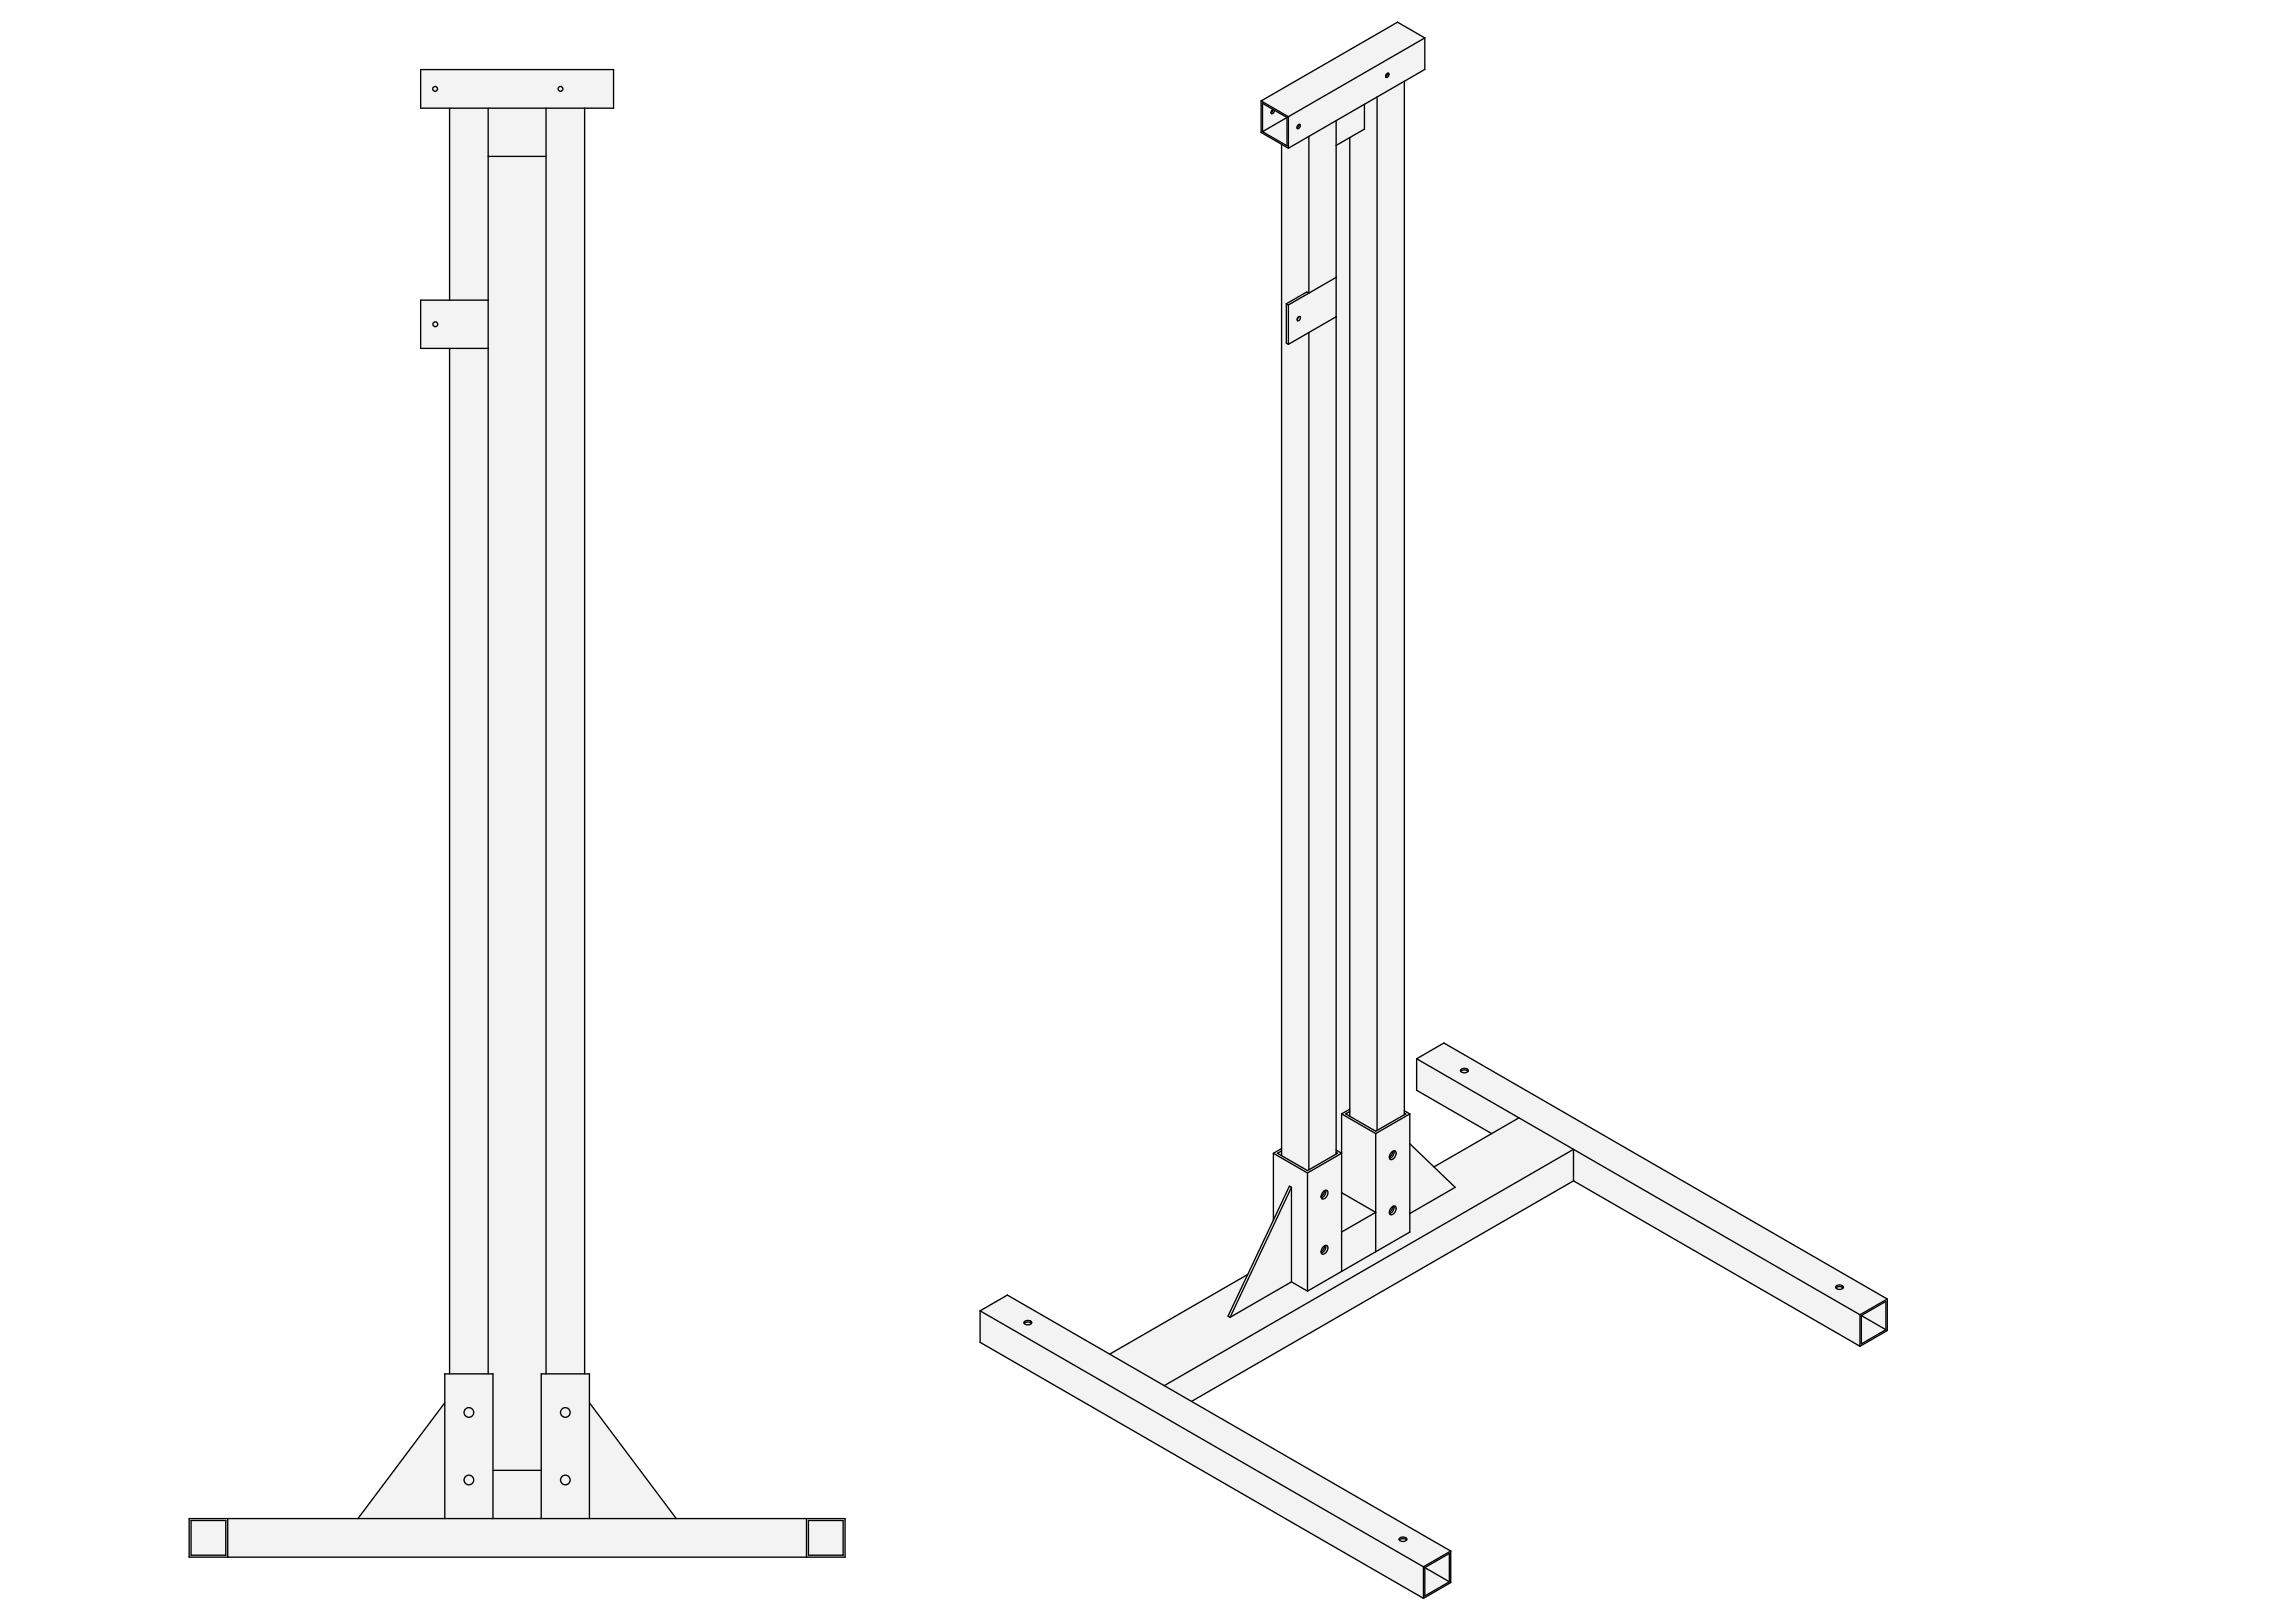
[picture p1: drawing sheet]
<svg xmlns="http://www.w3.org/2000/svg" width="1189mm" height="841mm" viewBox="0 0 1189 841" stroke-linecap="round" stroke-linejoin="round" font-family="sans-serif">
<g fill="#f1f3f5">
<path d="M305 727l45 60h-45z"/>
<path d="M230 727v60h-44z"/>
<path d="M218 36h100v20h-15v656h2v15l45 60h88v20h-340v-20h88l44-60v-15h3v-531h-15v-25h15v-100h-15z" fill-rule="evenodd"/>
<path d="M253 81h30v631h-3v50h-25v-50h-2z" fill-rule="evenodd"/>
<path d="M283 56h20v656h-20z" fill-rule="evenodd"/>
<path d="M233 181h20v531h-20z" fill-rule="evenodd"/>
<path d="M118 787h300v20h-300z" fill-rule="evenodd"/>
<path d="M218 36h100v20h-100z" fill-rule="evenodd"/>
<path d="M233 56h20v100h-20z" fill-rule="evenodd"/>
<path d="M280 712h25v75h-25z" fill-rule="evenodd"/>
<path d="M230 712h25v75h-25z" fill-rule="evenodd"/>
<path d="M218 156h35v25h-35z" fill-rule="evenodd"/>
<path d="M253 56h30v25h-30z" fill-rule="evenodd"/>
<path d="M255 762h25v25h-25z" fill-rule="evenodd"/>
<path d="M98 787h20v20h-20z" fill-rule="evenodd"/>
<path d="M418 787h20v20h-20z" fill-rule="evenodd"/>
<path d="M99 788h18v18h-18z" fill-rule="evenodd"/>
<path d="M419 788h18v18h-18z" fill-rule="evenodd"/>
<circle cx="293" cy="767" r="2.5"/>
<circle cx="243" cy="767" r="2.5"/>
<circle cx="243" cy="732" r="2.5"/>
<circle cx="293" cy="732" r="2.5"/>
<circle cx="226" cy="168" r="1.2"/>
<circle cx="225" cy="46" r="1.2"/>
<circle cx="290" cy="46" r="1.2"/>
</g>
<g fill="none" stroke="#000" stroke-width=".7">
<path d="M218 36h100v20h-100zM233 56v100M253 56v656M283 56v656M303 56v656M253 81h30M253 156h-35v25h35M233 181v531M230 727l-44 60M305 727l45 60M255 762h25M98 787h340v20h-340z"/>
<path d="M99 788h18v18h-18zM118 787v20M230 787v-75h25v75M280 787v-75h25v75M418 787v20M419 788h18v18h-18z"/>
<circle cx="225" cy="46" r="1.2"/>
<circle cx="290" cy="46" r="1.2"/>
<circle cx="226" cy="168" r="1.2"/>
<circle cx="243" cy="732" r="2.5"/>
<circle cx="293" cy="732" r="2.5"/>
<circle cx="243" cy="767" r="2.5"/>
<circle cx="293" cy="767" r="2.5"/>
</g>
<g fill="#f1f3f5">
<path d="M669 615v49l-32 19z"/>
<path d="M695 618l18 10-18 10z"/>
<path d="M965 682l12-8v15z"/>
<path d="M965 682l12 7-12 7z"/>
<path d="M654 68l13-7v15z"/>
<path d="M738 812l13-7v15z"/>
<path d="M738 812l13 8-13 7z"/>
<path d="M662 598l2-2v3z"/>
<path d="M697 577l3-1v2z"/>
<path d="M692 597l1 1h-1z"/>
<path d="M728 577h1l-1 1z"/>
<path d="M654 52l70-41 14 9v16l-10 6v534l3 1v16l12 12 30-18-39-22v-16l14-9 230 133v16l-14 9-149-86-197 114 134 78v16l-14 8-230-132v-17l14-8 53 31 72-42 13-28v-34l4-3v-520l-10-6z" fill-rule="evenodd"/>
<path d="M714 50l14-8v536l-14 8z" fill-rule="evenodd"/>
<path d="M707 54l7-4v536h-1l-13-8v-507l7-4z" fill-rule="evenodd"/>
<path d="M664 75l4 2 10-6v81l-1-1-10 6v21h1l10-6v434v1l-14-8z" fill-rule="evenodd"/>
<path d="M678 172l14-8v434l-14 8z" fill-rule="evenodd"/>
<path d="M575 702l72-42-11 22 1 1 32-19 9 5 53-31v-9l23-14-11-10 44-26 28 17-212 122z" fill-rule="evenodd"/>
<path d="M508 679l14-8 230 133-14 8z" fill-rule="evenodd"/>
<path d="M508 679l230 133v16l-230-132z" fill-rule="evenodd"/>
<path d="M734 549l14-9 230 133-14 8z" fill-rule="evenodd"/>
<path d="M692 75l8-4v504l-5 2v21l-3-2z" fill-rule="evenodd"/>
<path d="M603 718l212-122v16l-197 114z" fill-rule="evenodd"/>
<path d="M815 596l149 85v17l-149-86z" fill-rule="evenodd"/>
<path d="M668 60l70-40v16l-70 41z" fill-rule="evenodd"/>
<path d="M654 52l70-41 14 9-70 40z" fill-rule="evenodd"/>
<path d="M678 71l14-8v81l-14 8z" fill-rule="evenodd"/>
<path d="M713 587l18-10v61l-18 11z" fill-rule="evenodd"/>
<path d="M678 608l17-10v61l-17 10z" fill-rule="evenodd"/>
<path d="M734 549l53 30-14 8-39-22z" fill-rule="evenodd"/>
<path d="M695 577l18 10v41l-18-10z" fill-rule="evenodd"/>
<path d="M660 598l18 10v61l-9-5v-49h-1l-8 17z" fill-rule="evenodd"/>
<path d="M668 158l24-14v20l-24 14z" fill-rule="evenodd"/>
<path d="M731 593l23 22-23 14z" fill-rule="evenodd"/>
<path d="M695 638l18-10v21l-18 10z" fill-rule="evenodd"/>
<path d="M964 681l14-8v16l-14 9z" fill-rule="evenodd"/>
<path d="M654 52l14 8v17l-14-8z" fill-rule="evenodd"/>
<path d="M738 812l14-8v16l-14 8z" fill-rule="evenodd"/>
<path d="M692 63l15-9v13l-15 8z" fill-rule="evenodd"/>
<path d="M965 682l12-8v15l-12 7z" fill-rule="evenodd"/>
<path d="M738 812l13-7v15l-13 7z" fill-rule="evenodd"/>
<path d="M654 54l13 7v15l-13-8z" fill-rule="evenodd"/>
<path d="M668 615h1l-32 68-1-1z" fill-rule="evenodd"/>
<path d="M654 54l6 3a1 1 0 0 0-1 1 1 1 0 0 0 1 1v-2l7 4-13 7z" fill-rule="evenodd"/>
<path d="M695 577l5-2v1l-3 1 16 9 16-9h-1v-1l3 1-18 10z" fill-rule="evenodd"/>
<path d="M660 598l4-3v1l-2 2 16 9 15-9-1-1v-1l3 2-17 10z" fill-rule="evenodd"/>
<path d="M667 157l1 1v20h-1z" fill-rule="evenodd"/>
<path d="M667 157l10-6 1 1-10 6z" fill-rule="evenodd"/>
<path d="M721 597l1-1a2.5 2.5 0 0 1 1 3 2.5 2.5 0 0 1-2 2l-1-1v-1z" fill-rule="evenodd"/>
<path d="M721 626l1-1a2.5 2.5 0 0 1 1 3 2.5 2.5 0 0 1-2 1h-1v-1z" fill-rule="evenodd"/>
<path d="M686 646l1-1a1.3 1.3 0 0 1 1 1 1.3 1.3 0 0 1 0 2 1.9 1.9 0 0 1-1 2 1.9 1.9 0 0 1-2-1v-2z" fill-rule="evenodd"/>
<path d="M686 617h1a1.3 1.3 0 0 1 1 0 1.3 1.3 0 0 1 0 2 1.9 1.9 0 0 1-1 2 1.9 1.9 0 0 1-2 0v-2z" fill-rule="evenodd"/>
<path d="M531 685l3-1a1.2 1.2 0 0 1 1 2 1.2 1.2 0 0 1-2 1 1.3 1.3 0 0 1-2-1 1.3 1.3 0 0 1 0-1z" fill-rule="evenodd"/>
<path d="M952 666h2a1.2 1.2 0 0 1 1 2 1.2 1.2 0 0 1-2 0 1.3 1.3 0 0 1-1 0 1.3 1.3 0 0 1 0-2z" fill-rule="evenodd"/>
<path d="M757 554h3a1.2 1.2 0 0 1 1 1 1.2 1.2 0 0 1-2 1 1.3 1.3 0 0 1-2 0 1.3 1.3 0 0 1 0-2z" fill-rule="evenodd"/>
<path d="M725 797h3a1.2 1.2 0 0 1 1 1 1.2 1.2 0 0 1-2 1 1.3 1.3 0 0 1-1 0 1.3 1.3 0 0 1-1-2z" fill-rule="evenodd"/>
<path d="M722 596a2.5 2.5 0 0 1 1 3 2.5 2.5 0 0 1-2 2l-1-1 2-1z" fill-rule="evenodd"/>
<path d="M722 625a2.5 2.5 0 0 1 1 3 2.5 2.5 0 0 1-2 1h-1l2-2z" fill-rule="evenodd"/>
<path d="M687 645a2.4 2.4 0 0 1 1 3 2.4 2.4 0 0 1-3 2v-1l2-1z" fill-rule="evenodd"/>
<path d="M687 617a2.4 2.4 0 0 1 1 3 2.4 2.4 0 0 1-3 1l2-2z" fill-rule="evenodd"/>
<path d="M531 686l2-1 1 1a1.8 1.8 0 0 1-1 1 1.8 1.8 0 0 1-2-1z" fill-rule="evenodd"/>
<path d="M725 798l2-1 2 1a1.8 1.8 0 0 1-2 1 1.8 1.8 0 0 1-2-1z" fill-rule="evenodd"/>
<path d="M757 555l2-1 2 1a1.8 1.8 0 0 1-2 1 1.8 1.8 0 0 1-2-1z" fill-rule="evenodd"/>
<path d="M952 667h1h2a1.8 1.8 0 0 1-2 1 1.8 1.8 0 0 1-1-1z" fill-rule="evenodd"/>
<path d="M722 597v2a1.4 1.4 0 0 1-2 1z" fill-rule="evenodd"/>
<path d="M722 625v2a1.4 1.4 0 0 1-2 1z" fill-rule="evenodd"/>
<path d="M686 617h1a2.4 2.4 0 0 1-2 4v-1l1-1z" fill-rule="evenodd"/>
<path d="M686 646l1-1a2.4 2.4 0 0 1-2 4l1-2z" fill-rule="evenodd"/>
<path d="M952 666h2l1 1h-2h-2z" fill-rule="evenodd"/>
<path d="M531 685l2-1 2 2-2-1-2 1z" fill-rule="evenodd"/>
<path d="M757 554h3l1 1-2-1-2 1z" fill-rule="evenodd"/>
<path d="M725 797h3l1 1-2-1-2 1z" fill-rule="evenodd"/>
<path d="M673 164a.7 .7 0 0 1 1 0 .7 .7 0 0 1 0 1 .8 .8 0 0 1-1 1 .8 .8 0 0 1-1-1z" fill-rule="evenodd"/>
<path d="M719 38a.9 .9 0 0 1 1 1 1 1 0 0 1-2 0z" fill-rule="evenodd"/>
<path d="M673 65a.9 .9 0 0 1 1 1 1 1 0 0 1-2 0z" fill-rule="evenodd"/>
<path d="M673 164a.7 .7 0 0 1 1 0 .7 .7 0 0 1 0 1 .8 .8 0 0 1-1 1 .8 .8 0 0 1-1-1z" fill-rule="evenodd"/>
<path d="M686 617v2l-1 1z" fill-rule="evenodd"/>
<path d="M721 626l1-1-1 2-1 1z" fill-rule="evenodd"/>
<path d="M721 597h1l-1 1-1 2z" fill-rule="evenodd"/>
<path d="M686 646v1l-1 2z" fill-rule="evenodd"/>
<path d="M719 38a1 1 0 0 1 1 1 1.1 1.1 0 0 1-2 1z" fill-rule="evenodd"/>
<path d="M673 64a1.1 1.1 0 0 1 1 2 1 1 0 0 1-2 0z" fill-rule="evenodd"/>
<path d="M660 57v1a.7 .7 0 0 1 0 1 .7 .7 0 0 1-1 0z" fill-rule="evenodd"/>
<path d="M659 57h1l-1 2z" fill-rule="evenodd"/>
<path d="M673 65v-1l-1 2z" fill-rule="evenodd"/>
<path d="M719 38l-1 2z" fill-rule="evenodd"/>
<path d="M673 164l-1 1z" fill-rule="evenodd"/>
</g>
<g fill="none" stroke="#000" stroke-width=".7">
<path d="M738 20v16l-70 41M738 20l-14-9-70 41M738 20l-70 40M719 38a.9 .9 0 0 1 1 1 1.1 1.1 0 0 1-2 1zM719 38l-1 2M654 52v17l14 8M654 52l14 8M660 57h.1M660 57l-1 2M660 57h-1a1.1 1.1 0 0 0 0 1 1.1 1.1 0 0 0 0 1l1-2M707 54v13l-15 8M714 50v536"/>
<path d="M728 42v536M664 75v524M667 61l-13-7v14M667 61v15l-13-8M667 61l-13 7M668 60v17M673 65a.9 .9 0 0 1 1 1 1 1 0 0 1-2 0zM673 64l-1 2M678 71v81l-1-1-10 6M692 63v535M700 71v507M667 157l1 1"/>
<path d="M667 157v21h1M668 158v20M692 144l-24 14M673 164a.9 .9 0 0 1 1 1 1.1 1.1 0 0 1-2 1zM673 164l-1 1M678 172v434M692 164l-24 14M734 549v16l39 22M734 549l230 132M734 549l14-9 230 133M757 555l2-1 2 1M757 554h2a1.3 1.3 0 0 1 2 1 1.3 1.3 0 0 1-2 1l-2-1z"/>
<path d="M695 577v82M695 577l18 10M700 576l-3 1 16 9 16-9h-1M700 575l-5 2M728 576l3 1M731 577l-18 10M731 577v61l-53 31M787 579l-44 26M660 598v34M660 598l18 10M664 595l-4 3M664 596l-2 2 16 9 15-9-1-1"/>
<path d="M692 596l3 2-17 10M713 587v62M721 597a1.5 1.5 0 0 1 3 0 1.5 1.5 0 0 1-1 2 1.7 1.7 0 0 1-2 2 1.7 1.7 0 0 1 0-3zM722 597l-1 1-1 2M722 596v3l-2 1M731 593l23 22-23 14M669 615h-1l-32 67 1 1M669 615l-32 68M669 615v49M678 608v61M686 618a1.4 1.4 0 0 1 2-1 1.4 1.4 0 0 1 0 2 2 2 0 0 1-3 2v-2zM686 617v2l-1 1"/>
<path d="M687 617v2l-2 2M695 618l18 10-18 10M815 612l149 86M815 612v-16l-212 122M815 612l-197 114M721 625a1.6 1.6 0 0 1 3 1 1.5 1.5 0 0 1-1 2 1.7 1.7 0 0 1-2 1 1.7 1.7 0 0 1 0-3zM722 625l-1 2-1 1M722 625v2l-2 2M686 646a1.4 1.4 0 0 1 2 0 1.4 1.4 0 0 1 0 2 2 2 0 0 1-3 1v-1zM686 646v1l-1 2M687 645v3l-2 1M508 679v17l230 132"/>
<path d="M508 679l230 133M508 679l14-8 230 133M647 660l-72 42M669 664l-32 19M669 664l9 5M951 667h2h2M952 666h1a1.3 1.3 0 0 1 2 1 1.3 1.3 0 0 1-2 1h-1zM978 673l-14 8M978 673v16l-14 9M531 686l2-1 2 1M531 685l2-1a1.4 1.4 0 0 1 2 2 1.3 1.3 0 0 1-2 1l-2-1zM964 681v17"/>
<path d="M965 682l12 7M965 682v14l12-7M965 682l12-8v15M725 798l2-1 2 1M725 797l2-1a1.4 1.4 0 0 1 2 2 1.3 1.3 0 0 1-2 1l-2-1zM738 812v16M738 812v15l13-7M738 812l13-7v15M738 812l13 8M752 804l-14 8M752 804v16l-14 8"/>
</g>
</svg>
